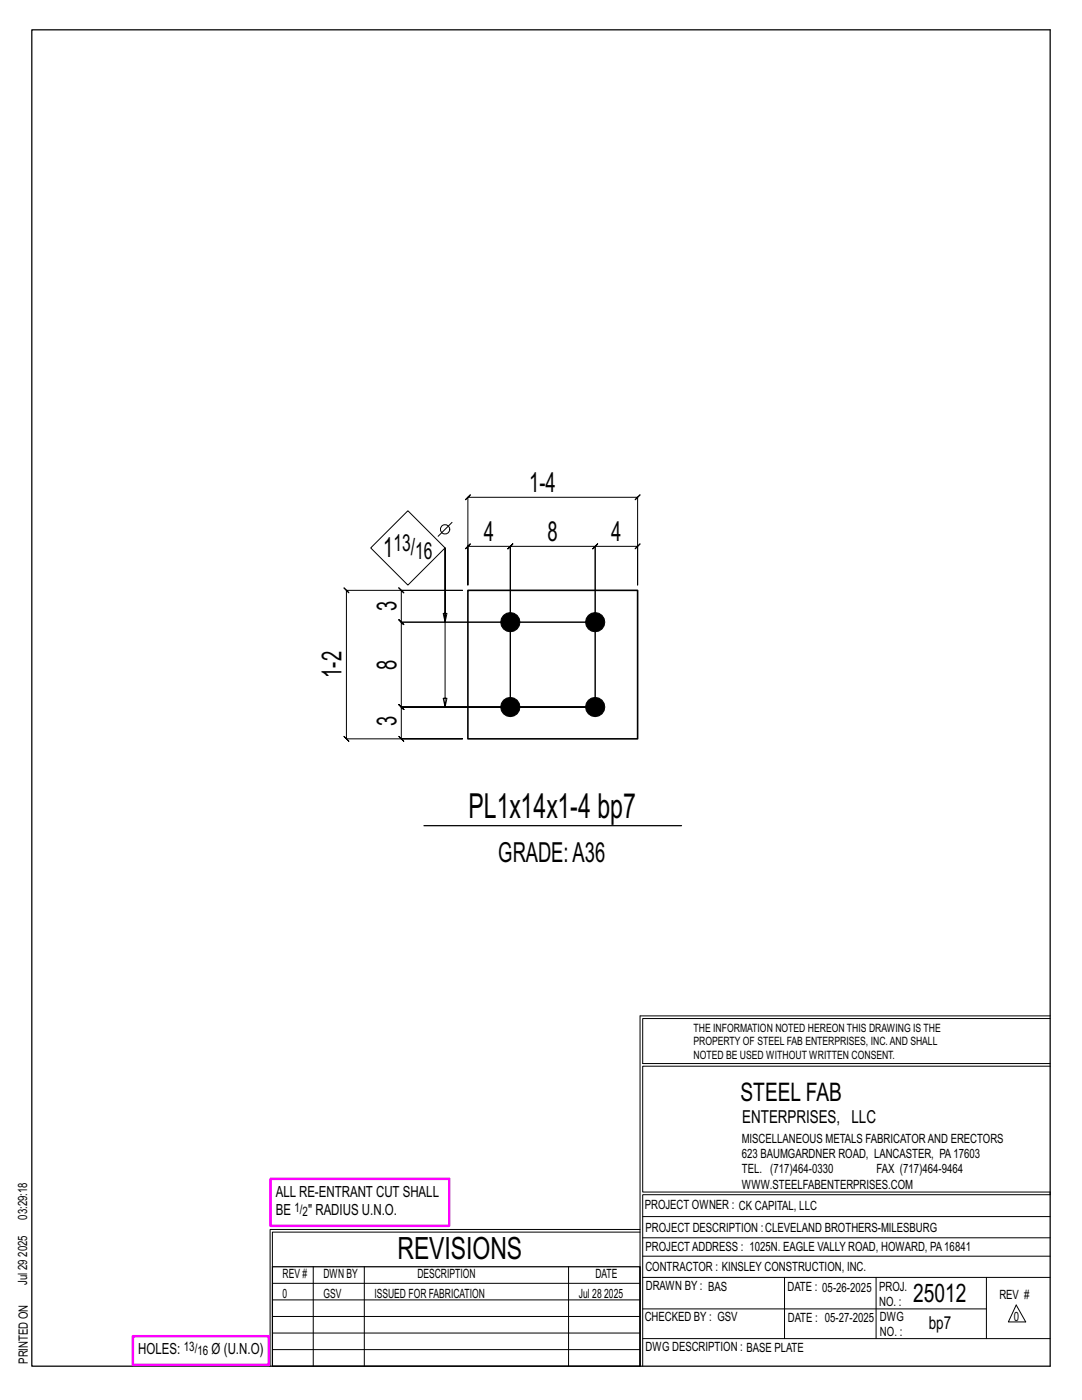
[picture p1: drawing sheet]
<svg xmlns="http://www.w3.org/2000/svg" width="216mm" height="279mm" viewBox="0 0 216 279" stroke-linecap="round" stroke-linejoin="round" font-family="sans-serif">
<defs><g id="words">
<text font-size="6.9" x="93.5" y="163.3">PL1x14x1-4 bp7</text>
<text font-size="6.1" x="79.3" y="251.3">REVISIONS</text>
<g font-size="5.5">
<text x="105.6" y="98.3">1-4</text>
<text x="76.4" y="111.1">1</text>
<text x="96.6" y="108">4</text>
<text x="109.3" y="108">8</text>
<text x="122" y="108">4</text>
<text x="79.1" y="122" transform="rotate(-90 79.1 122)">3</text>
<text x="68.1" y="135.3" transform="rotate(-90 68.1 135.3)">1-2</text>
<text x="79.1" y="133.7" transform="rotate(-90 79.1 133.7)">8</text>
<text x="79.1" y="145" transform="rotate(-90 79.1 145)">3</text>
<text x="99.4" y="172">GRADE:A36</text>
</g>
<g font-size="5.1">
<text x="147.8" y="219.8">STEEL FAB</text>
<text x="182.2" y="259.9">25012</text>
</g>
<g font-size="4.7">
<text x="78.5" y="109.9">13/</text>
<text x="82.9" y="111.5">16</text>
</g>
<g font-size="3.6">
<text x="148.1" y="224.1">ENTERPRISES, LLC</text>
<text x="185.3" y="265.2">bp7</text>
</g>
<g font-size="3.1">
<text x="55" y="238.9">ALL RE-ENTRANT CUT SHALL</text>
<text x="55" y="242.5">BE</text>
<text x="61.5" y="242.5">&quot; RADIUS U.N.O.</text>
<text x="27.6" y="270.2">HOLES:</text>
<text x="42.2" y="270.2">Ø (U.N.O)</text>
</g>
<g font-size="2.6">
<text x="58.8" y="241.8">1/</text>
<text x="60.4" y="242.7">2</text>
<text x="36.7" y="269.6">13/</text>
<text x="39.4" y="270.5">16</text>
</g>
<g font-size="2.5">
<text x="148" y="231.2">623 BAUMGARDNER ROAD, LANCASTER, PA17603</text>
<text x="148" y="228.1">MISCELLANEOUS METALS FABRICATORAND ERECTORS</text>
<text x="148" y="237.2">WWW.STEELFABENTERPRISES.COM</text>
<text x="148" y="234.2">TEL. (717)464-0330</text>
<text x="174.9" y="234.2">FAX (717)464-9464</text>
<text x="5.4" y="243.4" transform="rotate(-90 5.4 243.4)">03:29:18</text>
<text x="128.7" y="241.3">PROJECT OWNER : CK CAPITAL, LLC</text>
<text x="128.8" y="246">PROJECT DESCRIPTION :CLEVELAND BROTHERS-MILESBURG</text>
<text x="5.4" y="250.8" transform="rotate(-90 5.4 250.8)">2025</text>
<text x="128.8" y="249.7">PROJECTADDRESS : 1025N. EAGLE VALLY ROAD, HOWARD, PA16841</text>
<text x="5.4" y="256.5" transform="rotate(-90 5.4 256.5)">Jul 29</text>
<text x="56.4" y="255">REV #</text>
<text x="64.5" y="255">DWN BY</text>
<text x="83.3" y="255">DESCRIPTION</text>
<text x="118.8" y="255">DATE</text>
<text x="128.8" y="253.7">CONTRACTOR : KINSLEY CONSTRUCTION, INC.</text>
<text x="128.9" y="257.5">DRAWN BY : BAS</text>
<text x="157.1" y="257.6">DATE : 05-26-2025</text>
<text x="175.4" y="257.7">PROJ.</text>
<text x="56.4" y="259">0</text>
<text x="64.5" y="259">GSV</text>
<text x="74.7" y="259">ISSUED FOR FABRICATION</text>
<text x="115.5" y="259">Jul 28</text>
<text x="120.6" y="259">2025</text>
<text x="128.6" y="263.7">CHECKED BY : GSV</text>
<text x="157.2" y="263.7">DATE : 05-27-2025</text>
<text x="175.4" y="260.7">NO. :</text>
<text x="175.6" y="263.7">DWG</text>
<text x="199.4" y="259.2">REV #</text>
<text x="202.3" y="263.7">0</text>
<text x="128.8" y="269.7">DWG DESCRIPTION : BASE PLATE</text>
<text x="175.6" y="266.7">NO. :</text>
<text x="5.5" y="272.2" transform="rotate(-90 5.5 272.2)">PRINTED ON</text>
</g>
<g font-size="2.3">
<text x="138.4" y="208.6">PROPERTY OF STEEL FAB ENTERPRISES, INC.AND SHALL</text>
<text x="138.4" y="205.9">THE INFORMATION NOTED HEREON THIS DRAWING IS THE</text>
<text x="138.4" y="211.3">NOTED BE USED WITHOUT WRITTEN CONSENT.</text>
</g>
</g></defs>
<g fill="none" stroke="#000" stroke-width=".2">
<path d="M92.9 99.7l1-1-.5 .5h33.8l-.5 .5 1-1-.5 .5v17.6v-7.8l.5-.5-1 1 .5-.5h-8.4l.5-.5-1 1 .5-.5v32.1v-32.1l.5-.5-1 1 .5-.5h-17l.5-.5-1 1 .5-.5v32.1v-32.1l.5-.5-1 1 .5-.5h-8.4l.5-.5-1 1 .5-.5v7.8v-17.6zM68.6 117.3l.5 .5h23.2h-12.2l-.5-.5 1 1-.5-.5v6.4l-.5-.5 1 1-.5-.5h38.7h-38.7l-.5-.5 1 1-.5-.5v16.9l-.5-.5 1 1-.5-.5h38.7h-38.7l-.5-.5 1 1-.5-.5v6.4l-.5-.5 1 1-.5-.5h12.2h-23.2l.5 .5-1-1 .5 .5v-29.7l.5 .5zM74 109.4l7.4-7.5 7.4 7.5-7.4 7.4zM90.2 104.3l-2.8 2.7M88.8 124.2l.4-1.8h-.8l.4 1.8v-14.8v31.7l-.4-1.7h.8l-.4 1.7M127.7 202.7v70M127.7 202.7h81.8M209.5 203.3h-81.3v9h81.3M209.5 212.8h-81.3v25.1h81.3v.5h-81.3v34.3M54.4 259.4h73.3M54.4 256.1h73.3M62.5 252.8v19.9"/>
<path d="M72.7 252.8v19.9M113.4 252.8v19.9M127.7 245.4h-73.8v27.3M127.7 245.9h-73.3v6.9M128.2 242.8h81.3M128.2 254.9h81.3M128.2 250.7h81.3M128.2 247h81.3M156.5 254.9v12.2M174.8 254.9v12.2M196.8 254.9v12.2M54.4 269.3h73.3"/>
<path d="M54.4 266h73.3M54.4 262.7h73.3M128.2 261.2h68.6M128.2 267.1h81.3M202.8 260.4l1.9 3.4h-3.5z"/>
<circle cx="88.8" cy="105.6" r=".93"/>
</g>
<path d="M6.3 6h203.2v266.7h-203.2zM84.6 164.8h51.4M54.4 252.8h73.3v19.9h-73.3z" fill="none" stroke="#000" stroke-width=".25"/>
<path d="M54 235.3h35.6v9.3h-35.6zM26.5 266.7h27.1v5.7h-27.1z" fill="none" stroke="#f0f" stroke-width=".5"/>
<g fill="#000" stroke="#000" stroke-width=".2">
<circle cx="101.8" cy="124.2" r="1.92"/>
<circle cx="118.8" cy="124.2" r="1.92"/>
<circle cx="101.8" cy="141.1" r="1.92"/>
<circle cx="118.8" cy="141.1" r="1.92"/>
</g>
<path d="M93.4 117.8h33.8v29.7h-33.8z" fill="none" stroke="#000" stroke-width=".32"/>
<use href="#words"/>
</svg>
